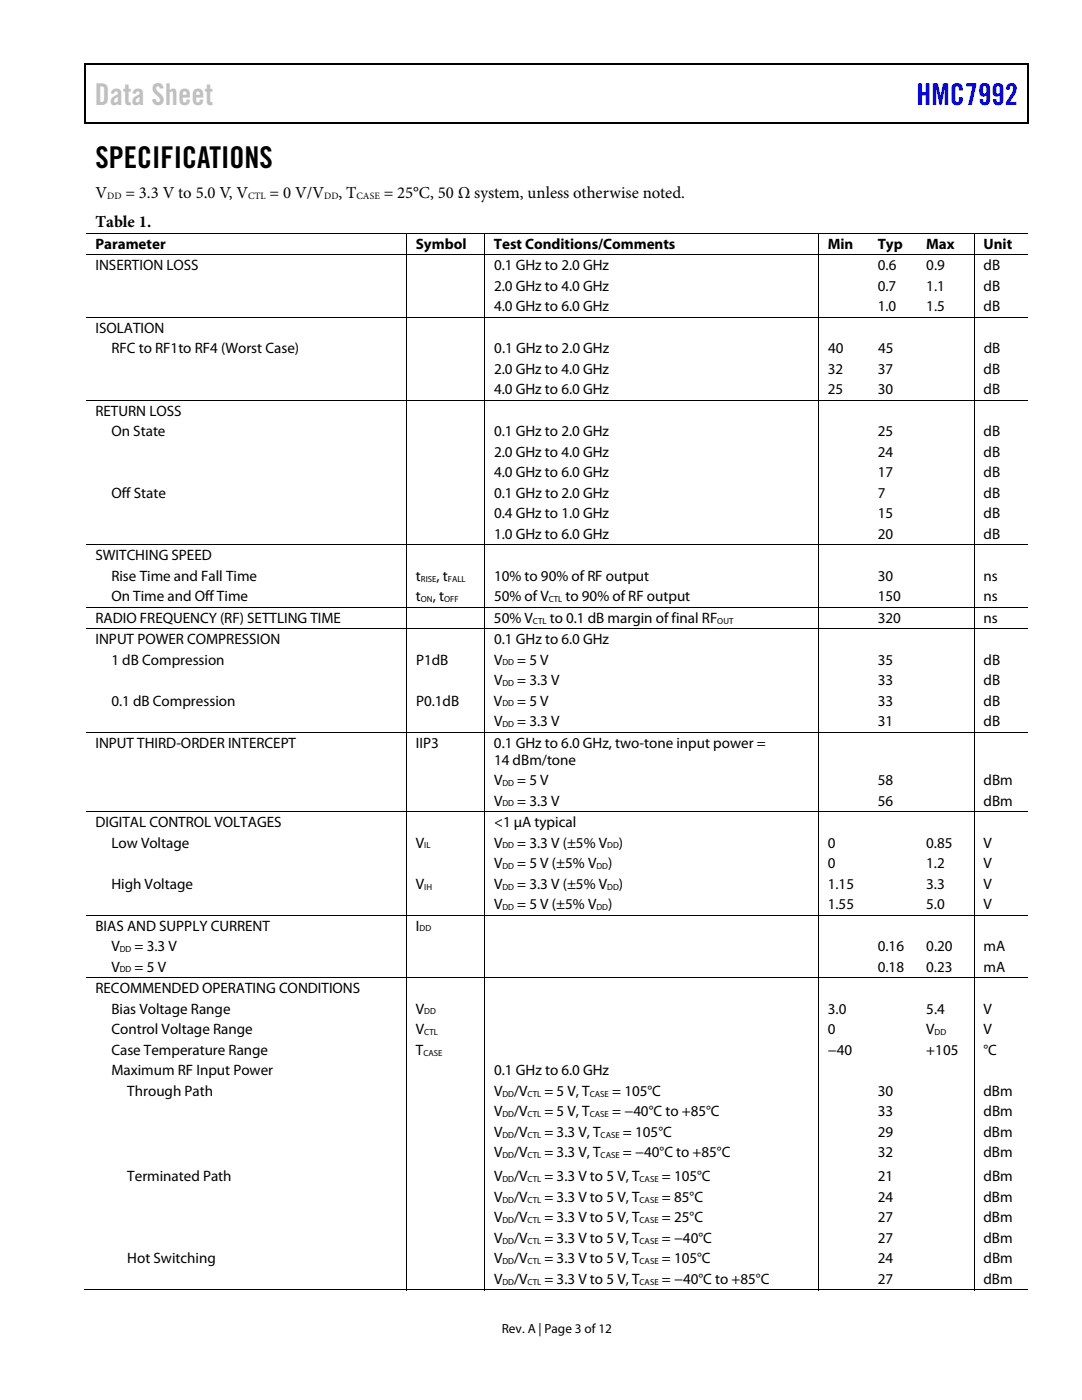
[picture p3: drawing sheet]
<svg xmlns="http://www.w3.org/2000/svg" width="216mm" height="279mm" viewBox="0 0 216 279" stroke-linecap="round" stroke-linejoin="round" font-family="sans-serif">
<defs><g id="words">
<text font-size="6" fill="#c0c0c0" x="18.9" y="21">Data Sheet</text>
<text font-size="6" fill="#00f" x="182.9" y="21">HMC7992</text>
<text font-size="6" x="19" y="33.6">SPECIFICATIONS</text>
<g font-size="3.3">
<text x="19" y="39.5">V</text>
<text x="25" y="39.5">= 3.3 V to 5.0 V, V</text>
<text x="53.8" y="39.5">= 0 V/V</text>
<text x="67.6" y="39.5">, T</text>
<text x="76.6" y="39.5">= 25°C, 50 Ω system, unless otherwise noted.</text>
<text x="19.1" y="45.2">Table 1.</text>
</g>
<g font-size="3">
<text x="19" y="49.6">Parameter</text>
<text x="19" y="53.9">INSERTION LOSS</text>
<text x="83" y="49.6">Symbol</text>
<text x="98.5" y="49.6">Test Conditions/Comments</text>
<text x="98.6" y="53.9">0.1 GHz to 2.0 GHz</text>
<text x="165.2" y="49.6">Min</text>
<text x="175.1" y="49.6">Typ</text>
<text x="175.2" y="53.9">0.6</text>
<text x="184.8" y="49.6">Max</text>
<text x="184.8" y="53.9">0.9</text>
<text x="196.2" y="49.6">Unit</text>
<text x="196.3" y="53.9">dB</text>
<text x="98.6" y="58">2.0 GHz to 4.0 GHz</text>
<text x="175.2" y="58">0.7</text>
<text x="184.8" y="58">1.1</text>
<text x="196.3" y="58">dB</text>
<text x="98.6" y="62.1">4.0 GHz to 6.0 GHz</text>
<text x="175.2" y="62.1">1.0</text>
<text x="184.8" y="62.1">1.5</text>
<text x="196.3" y="62.1">dB</text>
<text x="19" y="66.4">ISOLATION</text>
<text x="22.2" y="70.5">RFC to RF1to RF4 (Worst Case)</text>
<text x="98.6" y="70.5">0.1 GHz to 2.0 GHz</text>
<text x="165.2" y="70.5">40</text>
<text x="175.2" y="70.5">45</text>
<text x="196.3" y="70.5">dB</text>
<text x="98.6" y="74.6">2.0 GHz to 4.0 GHz</text>
<text x="165.2" y="74.6">32</text>
<text x="175.2" y="74.6">37</text>
<text x="196.3" y="74.6">dB</text>
<text x="19" y="83">RETURN LOSS</text>
<text x="98.6" y="78.7">4.0 GHz to 6.0 GHz</text>
<text x="165.2" y="78.7">25</text>
<text x="175.2" y="78.7">30</text>
<text x="196.3" y="78.7">dB</text>
<text x="22.2" y="87">On State</text>
<text x="98.6" y="87">0.1 GHz to 2.0 GHz</text>
<text x="175.2" y="87">25</text>
<text x="196.3" y="87">dB</text>
<text x="98.6" y="91.1">2.0 GHz to 4.0 GHz</text>
<text x="98.6" y="95.2">4.0 GHz to 6.0 GHz</text>
<text x="175.2" y="91.1">24</text>
<text x="175.2" y="95.2">17</text>
<text x="196.3" y="91.1">dB</text>
<text x="196.3" y="95.2">dB</text>
<text x="22.2" y="99.3">Off State</text>
<text x="98.6" y="99.3">0.1 GHz to 2.0 GHz</text>
<text x="175.2" y="99.3">7</text>
<text x="196.3" y="99.3">dB</text>
<text x="98.6" y="107.5">1.0 GHz to 6.0 GHz</text>
<text x="98.6" y="103.4">0.4 GHz to 1.0 GHz</text>
<text x="175.2" y="107.5">20</text>
<text x="175.2" y="103.4">15</text>
<text x="196.3" y="107.5">dB</text>
<text x="196.3" y="103.4">dB</text>
<text x="19" y="111.8">SWITCHING SPEED</text>
<text x="22.2" y="115.9">Rise Time and Fall Time</text>
<text x="22.2" y="120">On Time and Off Time</text>
<text x="83" y="120">t</text>
<text x="83" y="115.9">t</text>
<text x="86.4" y="120">, t</text>
<text x="87.1" y="115.9">, t</text>
<text x="98.6" y="115.9">10% to 90% of RF output</text>
<text x="98.6" y="120">50% of V</text>
<text x="112.8" y="120">to 90% of RF output</text>
<text x="175.2" y="115.9">30</text>
<text x="175.2" y="120">150</text>
<text x="196.3" y="115.9">ns</text>
<text x="196.3" y="120">ns</text>
<text x="19" y="124.3">RADIO FREQUENCY (RF) SETTLING TIME</text>
<text x="98.6" y="124.3">50% V</text>
<text x="109.7" y="124.3">to 0.1 dB margin of final RF</text>
<text x="175.2" y="124.3">320</text>
<text x="196.3" y="124.3">ns</text>
<text x="19" y="128.5">INPUT POWER COMPRESSION</text>
<text x="98.6" y="128.5">0.1 GHz to 6.0 GHz</text>
<text x="22.2" y="132.6">1 dB Compression</text>
<text x="83" y="132.6">P1dB</text>
<text x="98.6" y="136.7">V</text>
<text x="98.6" y="132.6">V</text>
<text x="103.2" y="132.6">= 5 V</text>
<text x="103.2" y="136.7">= 3.3 V</text>
<text x="175.2" y="132.6">35</text>
<text x="175.2" y="136.7">33</text>
<text x="196.3" y="132.6">dB</text>
<text x="196.3" y="136.7">dB</text>
<text x="22.2" y="140.8">0.1 dB Compression</text>
<text x="83" y="140.8">P0.1dB</text>
<text x="98.6" y="140.8">V</text>
<text x="103.2" y="140.8">= 5 V</text>
<text x="175.2" y="140.8">33</text>
<text x="196.3" y="140.8">dB</text>
<text x="19" y="149.2">INPUT THIRD-ORDER INTERCEPT</text>
<text x="83" y="149.2">IIP3</text>
<text x="98.6" y="149.2">0.1 GHz to 6.0 GHz, two-tone input power =</text>
<text x="98.6" y="144.9">V</text>
<text x="103.2" y="144.9">= 3.3 V</text>
<text x="175.2" y="144.9">31</text>
<text x="196.3" y="144.9">dB</text>
<text x="98.6" y="152.6">14 dBm/tone</text>
<text x="98.6" y="156.7">V</text>
<text x="98.6" y="160.8">V</text>
<text x="103.2" y="156.7">= 5 V</text>
<text x="103.2" y="160.8">= 3.3 V</text>
<text x="175.1" y="156.7">58</text>
<text x="175.2" y="160.8">56</text>
<text x="196.2" y="156.7">dBm</text>
<text x="196.3" y="160.8">dBm</text>
<text x="19" y="165.1">DIGITAL CONTROL VOLTAGES</text>
<text x="98.6" y="165.1">&lt;1 μA typical</text>
<text x="22.2" y="169.2">Low Voltage</text>
<text x="83" y="169.2">V</text>
<text x="98.6" y="169.2">V</text>
<text x="98.6" y="173.2">V</text>
<text x="103.2" y="169.2">= 3.3 V (±5% V</text>
<text x="103.2" y="173.2">= 5 V (±5% V</text>
<text x="121.3" y="173.2">)</text>
<text x="123.5" y="169.2">)</text>
<text x="165.2" y="173.2">0</text>
<text x="165.2" y="169.2">0</text>
<text x="184.8" y="173.2">1.2</text>
<text x="184.8" y="169.2">0.85</text>
<text x="196.3" y="173.2">V</text>
<text x="196.3" y="169.2">V</text>
<text x="22.2" y="177.4">High Voltage</text>
<text x="83" y="177.4">V</text>
<text x="98.6" y="177.4">V</text>
<text x="103.2" y="177.4">= 3.3 V (±5% V</text>
<text x="123.5" y="177.4">)</text>
<text x="165.2" y="177.4">1.15</text>
<text x="184.8" y="177.4">3.3</text>
<text x="196.3" y="177.4">V</text>
<text x="19" y="185.7">BIAS AND SUPPLY CURRENT</text>
<text x="83" y="185.7">I</text>
<text x="98.6" y="181.4">V</text>
<text x="103.2" y="181.4">= 5 V (±5% V</text>
<text x="121.3" y="181.4">)</text>
<text x="165.2" y="181.4">1.55</text>
<text x="184.8" y="181.4">5.0</text>
<text x="196.3" y="181.4">V</text>
<text x="22.2" y="189.8">V</text>
<text x="26.9" y="189.8">= 3.3 V</text>
<text x="175.2" y="189.8">0.16</text>
<text x="184.8" y="189.8">0.20</text>
<text x="196.3" y="189.8">mA</text>
<text x="22.2" y="193.9">V</text>
<text x="26.9" y="193.9">= 5 V</text>
<text x="175.1" y="193.9">0.18</text>
<text x="184.8" y="193.9">0.23</text>
<text x="196.3" y="193.9">mA</text>
<text x="19" y="198.2">RECOMMENDED OPERATING CONDITIONS</text>
<text x="22.2" y="202.3">Bias Voltage Range</text>
<text x="83" y="202.3">V</text>
<text x="165.2" y="202.3">3.0</text>
<text x="184.8" y="202.3">5.4</text>
<text x="196.3" y="202.3">V</text>
<text x="22.2" y="206.4">Control Voltage Range</text>
<text x="83" y="206.4">V</text>
<text x="165.2" y="206.4">0</text>
<text x="184.8" y="206.4">V</text>
<text x="196.3" y="206.4">V</text>
<text x="22.2" y="210.5">Case Temperature Range</text>
<text x="22.2" y="214.6">Maximum RF Input Power</text>
<text x="83" y="210.5">T</text>
<text x="98.6" y="214.6">0.1 GHz to 6.0 GHz</text>
<text x="165.2" y="210.5">−40</text>
<text x="184.8" y="210.5">+105</text>
<text x="196.3" y="210.5">°C</text>
<text x="25.4" y="218.7">Through Path</text>
<text x="98.6" y="218.7">V</text>
<text x="102.6" y="218.7">/V</text>
<text x="108.6" y="218.7">= 5 V, T</text>
<text x="122.2" y="218.7">= 105°C</text>
<text x="175.1" y="218.7">30</text>
<text x="196.2" y="218.7">dBm</text>
<text x="98.6" y="222.8">V</text>
<text x="98.6" y="226.9">V</text>
<text x="102.6" y="222.8">/V</text>
<text x="102.6" y="226.9">/V</text>
<text x="108.6" y="222.8">= 5 V, T</text>
<text x="108.6" y="226.9">= 3.3 V, T</text>
<text x="122.2" y="222.8">= −40°C to +85°C</text>
<text x="124.3" y="226.9">= 105°C</text>
<text x="175.1" y="226.9">29</text>
<text x="175.2" y="222.8">33</text>
<text x="196.2" y="226.9">dBm</text>
<text x="196.3" y="222.8">dBm</text>
<text x="98.6" y="231">V</text>
<text x="102.6" y="231">/V</text>
<text x="108.6" y="231">= 3.3 V, T</text>
<text x="124.3" y="231">= −40°C to +85°C</text>
<text x="175.1" y="231">32</text>
<text x="196.2" y="231">dBm</text>
<text x="25.4" y="235.7">Terminated Path</text>
<text x="98.6" y="239.8">V</text>
<text x="98.6" y="235.7">V</text>
<text x="102.6" y="235.7">/V</text>
<text x="102.6" y="239.8">/V</text>
<text x="108.6" y="235.7">= 3.3 V to 5 V, T</text>
<text x="108.6" y="239.8">= 3.3 V to 5 V, T</text>
<text x="132.1" y="235.7">= 105°C</text>
<text x="132.1" y="239.8">= 85°C</text>
<text x="175.1" y="239.8">24</text>
<text x="175.1" y="235.7">21</text>
<text x="196.2" y="239.8">dBm</text>
<text x="196.2" y="235.7">dBm</text>
<text x="98.6" y="243.9">V</text>
<text x="102.6" y="243.9">/V</text>
<text x="108.6" y="243.9">= 3.3 V to 5 V, T</text>
<text x="132.1" y="243.9">= 25°C</text>
<text x="175.1" y="243.9">27</text>
<text x="196.2" y="243.9">dBm</text>
<text x="98.6" y="248">V</text>
<text x="102.6" y="248">/V</text>
<text x="108.6" y="248">= 3.3 V to 5 V, T</text>
<text x="132.1" y="248">= −40°C</text>
<text x="175.1" y="248">27</text>
<text x="196.2" y="248">dBm</text>
<text x="25.4" y="252.1">Hot Switching</text>
<text x="98.6" y="252.1">V</text>
<text x="98.6" y="256.2">V</text>
<text x="102.6" y="252.1">/V</text>
<text x="102.6" y="256.2">/V</text>
<text x="108.6" y="252.1">= 3.3 V to 5 V, T</text>
<text x="108.6" y="256.2">= 3.3 V to 5 V, T</text>
<text x="132.1" y="252.1">= 105°C</text>
<text x="132.1" y="256.2">= −40°C to +85°C</text>
<text x="175.1" y="256.2">27</text>
<text x="175.1" y="252.1">24</text>
<text x="196.2" y="256.2">dBm</text>
<text x="196.2" y="252.1">dBm</text>
</g>
<text font-size="2.6" x="100.1" y="266">Rev. A | Page 3 of 12</text>
<g font-size="1.9">
<text x="21.4" y="39.7">DD</text>
<text x="49.5" y="39.7">CTL</text>
<text x="64.7" y="39.7">DD</text>
<text x="71.1" y="39.7">CASE</text>
</g>
<g font-size="1.8">
<text x="84" y="116.1">RISE</text>
<text x="89.3" y="116.1">FALL</text>
<text x="84" y="120.2">ON</text>
<text x="88.6" y="120.2">OFF</text>
<text x="106.3" y="124.4">CTL</text>
<text x="109.5" y="120.2">CTL</text>
<text x="143.1" y="124.4">OUT</text>
<text x="100.2" y="132.8">DD</text>
<text x="100.2" y="136.9">DD</text>
<text x="100.2" y="141">DD</text>
<text x="100.2" y="145.1">DD</text>
<text x="100.2" y="156.9">DD</text>
<text x="100.2" y="161">DD</text>
<text x="84.7" y="169.3">IL</text>
<text x="100.2" y="169.3">DD</text>
<text x="100.2" y="173.4">DD</text>
<text x="119" y="173.4">DD</text>
<text x="121.2" y="169.3">DD</text>
<text x="84.7" y="177.5">IH</text>
<text x="100.2" y="177.5">DD</text>
<text x="121.2" y="177.5">DD</text>
<text x="83.7" y="185.9">DD</text>
<text x="100.2" y="181.6">DD</text>
<text x="119" y="181.6">DD</text>
<text x="23.9" y="190">DD</text>
<text x="23.9" y="194.1">DD</text>
<text x="84.7" y="202.5">DD</text>
<text x="84.7" y="206.5">CTL</text>
<text x="186.5" y="206.5">DD</text>
<text x="84.5" y="210.7">CASE</text>
<text x="100.2" y="218.8">DD</text>
<text x="105.3" y="218.8">CTL</text>
<text x="117.7" y="218.8">CASE</text>
<text x="100.2" y="222.9">DD</text>
<text x="100.2" y="227">DD</text>
<text x="105.3" y="222.9">CTL</text>
<text x="105.3" y="227">CTL</text>
<text x="117.7" y="222.9">CASE</text>
<text x="119.8" y="227">CASE</text>
<text x="100.2" y="231.1">DD</text>
<text x="105.3" y="231.1">CTL</text>
<text x="119.8" y="231.1">CASE</text>
<text x="100.2" y="235.9">DD</text>
<text x="100.2" y="240">DD</text>
<text x="105.3" y="235.9">CTL</text>
<text x="105.3" y="240">CTL</text>
<text x="127.6" y="235.9">CASE</text>
<text x="127.6" y="240">CASE</text>
<text x="100.2" y="244.1">DD</text>
<text x="105.3" y="244.1">CTL</text>
<text x="127.6" y="244.1">CASE</text>
<text x="100.2" y="248.2">DD</text>
<text x="105.3" y="248.2">CTL</text>
<text x="127.6" y="248.2">CASE</text>
<text x="100.2" y="252.3">DD</text>
<text x="100.2" y="256.4">DD</text>
<text x="105.3" y="252.3">CTL</text>
<text x="105.3" y="256.4">CTL</text>
<text x="127.6" y="252.3">CASE</text>
<text x="127.6" y="256.4">CASE</text>
</g>
</g></defs>
<path d="M16.9 12.7h.2v1h-.2zM205.1 12.7h.2v1h-.2zM205.1 12.7h.2v.3h-.2zM82.3 24.4h.2v.3h-.2zM205.1 24.4h.2v.3h-.2z" fill="#000"/>
<path d="M16.9 12.8h188.2M17 13.7v11M205.2 13.7v11M205.1 24.5h-188.2" fill="none" stroke="#000" stroke-width=".25"/>
<g fill="none" stroke="#000" stroke-width=".2">
<path d="M17.1 46.5h188M17.1 50.8h188M81.1 46.6v4.2M81.1 50.9v12.3M96.7 46.6v4.2M96.7 50.9v12.3M163.3 46.6v4.2M163.3 50.9v12.3M194.4 46.6v4.2M194.4 50.9v12.3M17.1 63.3h188M17.1 79.9h188"/>
<path d="M81.1 63.4v16.4M81.1 79.9v28.7M96.7 63.4v16.4M96.7 79.9v28.7M163.3 63.4v16.4M163.3 79.9v28.7M194.4 63.4v16.4M194.4 79.9v28.7M17.1 108.7h188M81.1 108.8v12.3M96.7 108.8v12.3M163.3 108.8v12.3"/>
<path d="M194.4 108.8v12.3M17.1 121.2h188M17.1 125.5h188M81.1 121.3v4.1M81.1 125.5v20.5M96.7 121.3v4.1M96.7 125.5v20.5M163.3 121.3v4.1M163.3 125.5v20.5M194.4 121.3v4.1M194.4 125.5v20.5M17.1 146.1h188"/>
<path d="M81.1 146.2v15.7M96.7 146.2v15.7M163.3 146.2v15.7M194.4 146.2v15.7M17.1 162h188M81.1 162.1v20.5M96.7 162.1v20.5M163.3 162.1v20.5M194.4 162.1v20.5M17.1 182.6h188M17.1 195.1h188M81.1 182.7v12.3"/>
<path d="M81.1 195.2v62.3M96.7 182.7v12.3M96.7 195.2v62.3M163.3 182.7v12.3M163.3 195.2v62.3M194.4 182.7v12.3M194.4 195.2v62.3M16.9 257.4h64.1M81.2 257.4h15.4M96.8 257.4h66.4M163.4 257.4h30.9M194.4 257.4h10.7"/>
</g>
<use href="#words"/>
</svg>
